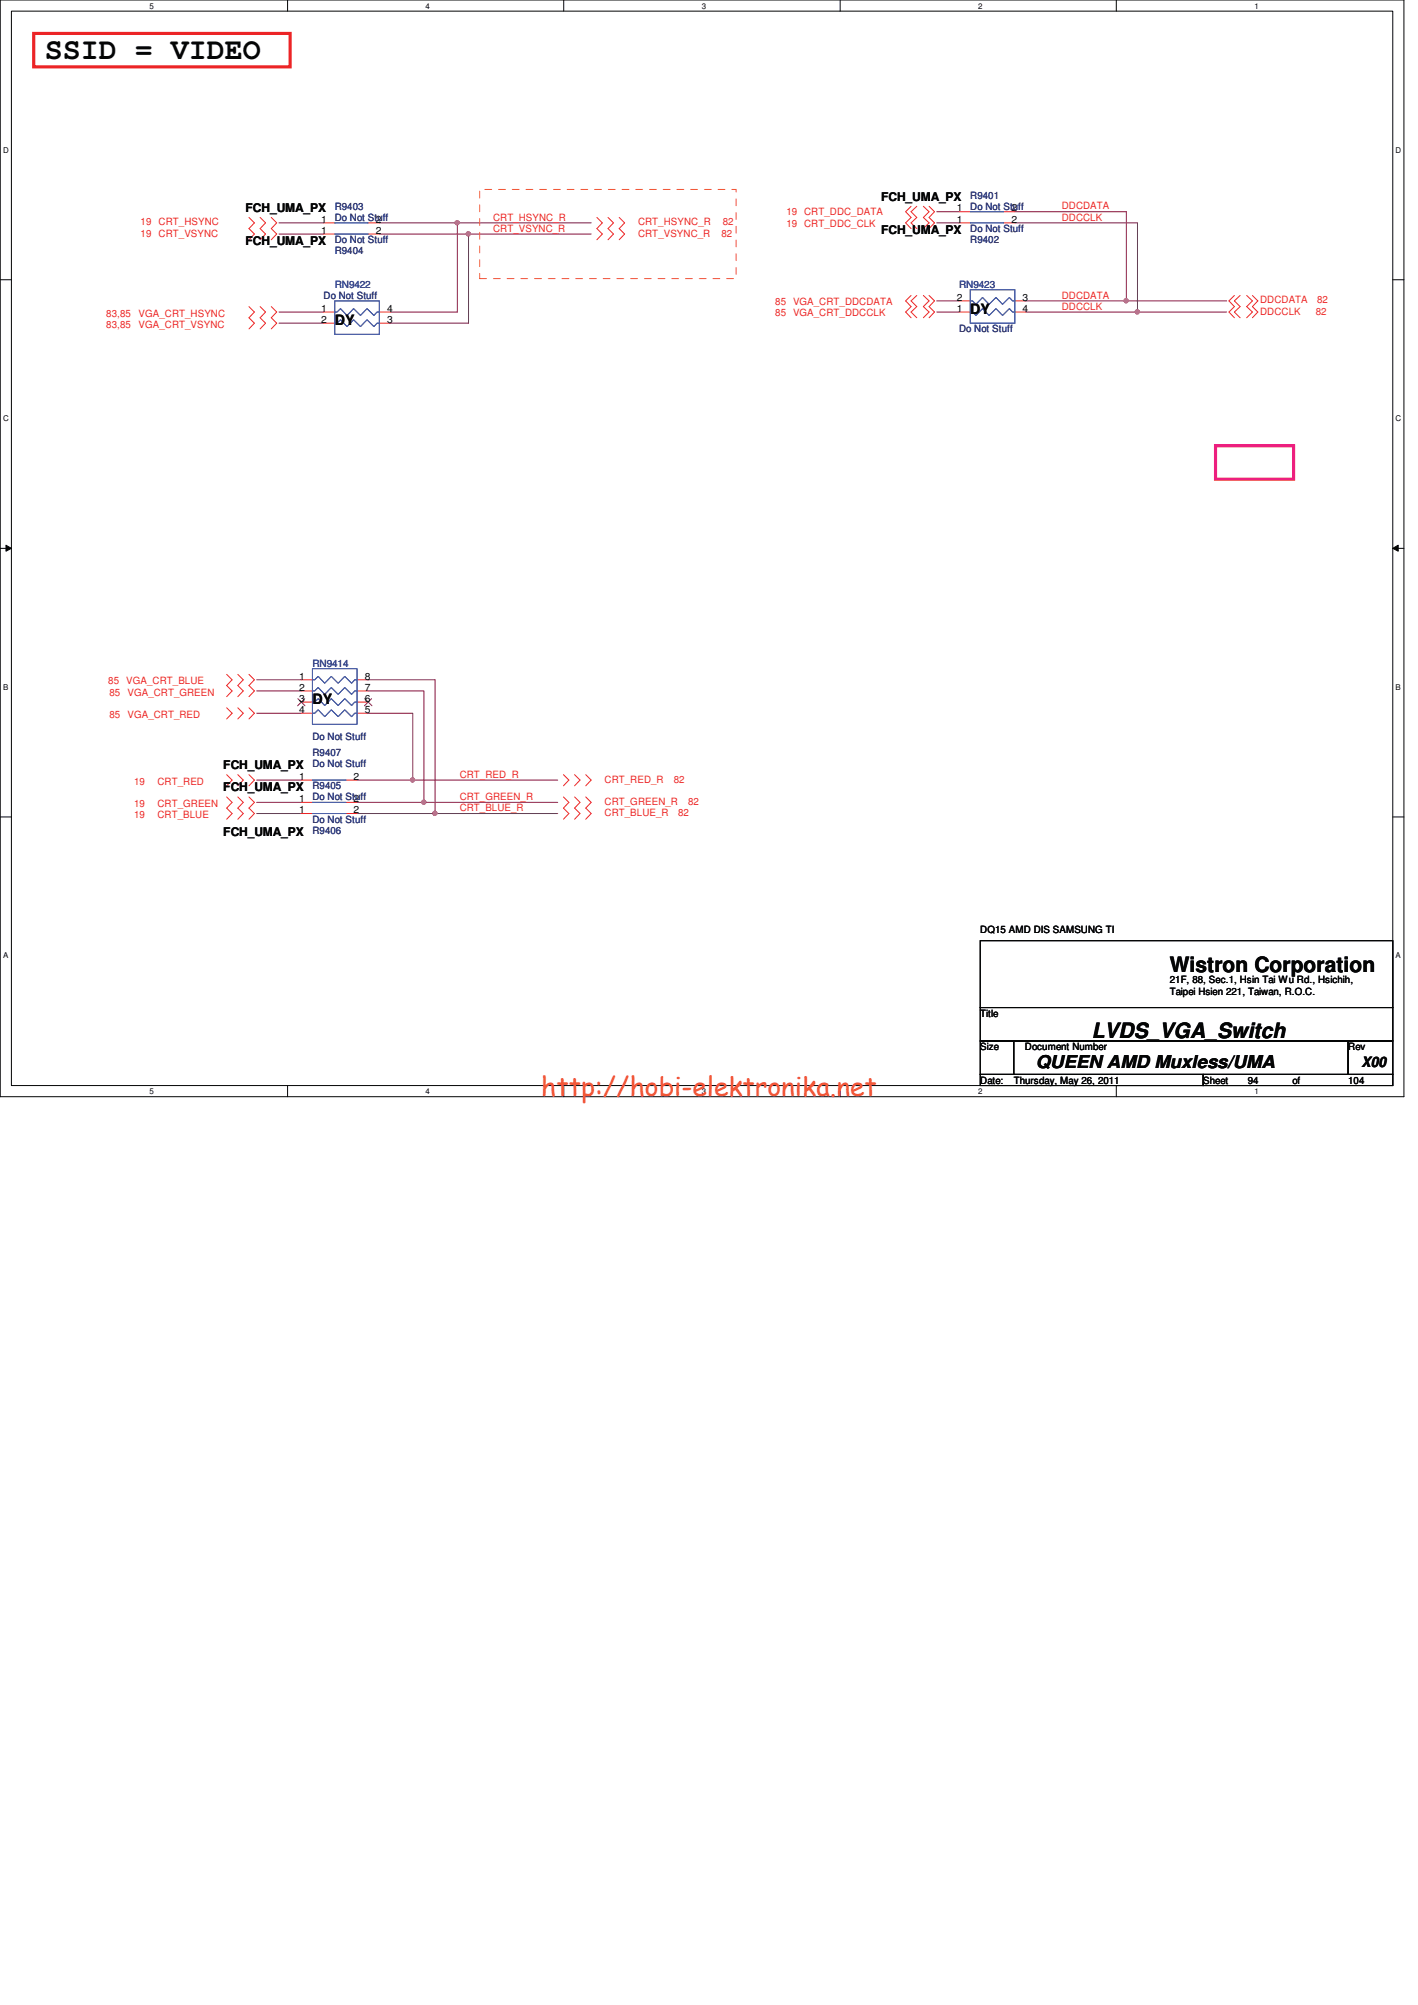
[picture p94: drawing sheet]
<svg xmlns="http://www.w3.org/2000/svg" width="210mm" height="297mm" viewBox="0 0 210 297" stroke-linecap="round" stroke-linejoin="round" font-family="sans-serif">
<defs><g id="words">
<text font-size="4.4" fill="#040505" x="6.6" y="8.7">SSID = VIDEO</text>
<text font-size="3.9" fill="#f15722" x="80.1" y="162.4">http://hobi-elektronika.net</text>
<g font-size="3.1" fill="#040505">
<text x="173.2" y="143.9">Wistron Corporation</text>
<text x="161.7" y="153.8">LVDS_VGA_Switch</text>
</g>
<text font-size="2.6" fill="#040505" x="153.4" y="158.3">QUEEN AMD Muxless/UMA</text>
<g font-size="2.1" fill="#040505">
<text x="143.7" y="46.6">DY</text>
<text x="49.6" y="48.2">DY</text>
<text x="46.3" y="104.4">DY</text>
<text x="201.6" y="158.1">X00</text>
</g>
<g font-size="1.8" fill="#040505">
<text x="130.5" y="29.7">FCH_UMA_PX</text>
<text x="36.4" y="31.4">FCH_UMA_PX</text>
<text x="130.5" y="34.7">FCH_UMA_PX</text>
<text x="36.4" y="36.3">FCH_UMA_PX</text>
<text x="33.1" y="113.9">FCH_UMA_PX</text>
<text x="33.1" y="117.2">FCH_UMA_PX</text>
<text x="33.1" y="123.8">FCH_UMA_PX</text>
</g>
<g font-size="1.5" fill="#2d2d72">
<text x="143.7" y="29.4">R9401</text>
<text x="49.6" y="31.1">R9403</text>
<text x="49.6" y="32.7">Do Not Stuff</text>
<text x="143.7" y="31.1">Do Not Stuff</text>
<text x="143.7" y="34.4">Do Not Stuff</text>
<text x="49.6" y="37.7">R9404</text>
<text x="49.6" y="36">Do Not Stuff</text>
<text x="143.7" y="36">R9402</text>
<text x="47.9" y="44.3">Do Not Stuff</text>
<text x="142" y="49.2">Do Not Stuff</text>
<text x="46.3" y="112">R9407</text>
<text x="46.3" y="113.6">Do Not Stuff</text>
<text x="46.3" y="109.6">Do Not Stuff</text>
<text x="46.3" y="116.9">R9405</text>
<text x="46.3" y="118.6">Do Not Stuff</text>
<text x="46.3" y="123.5">R9406</text>
<text x="46.3" y="121.9">Do Not Stuff</text>
</g>
<g font-size="1.5" fill="#ec2426">
<text x="20.8" y="33.4">19</text>
<text x="20.8" y="35.1">19</text>
<text x="23.5" y="33.4">CRT_HSYNC</text>
<text x="23.5" y="35.1">CRT_VSYNC</text>
<text x="73" y="32.7">CRT_HSYNC_R</text>
<text x="73" y="34.3">CRT_VSYNC_R</text>
<text x="94.5" y="33.4">CRT_HSYNC_R</text>
<text x="94.5" y="35.1">CRT_VSYNC_R</text>
<text x="106.9" y="35.1">82</text>
<text x="107" y="33.4">82</text>
<text x="116.5" y="33.6">19 CRT_DDC_CLK</text>
<text x="116.5" y="31.9">19 CRT_DDC_DATA</text>
<text x="157.2" y="31">DDCDATA</text>
<text x="157.2" y="32.7">DDCCLK</text>
<text x="15.7" y="46.9">83,85</text>
<text x="20.5" y="46.9">VGA_CRT_HSYNC</text>
<text x="114.8" y="45.1">85 VGA_CRT_DDCDATA</text>
<text x="114.8" y="46.8">85 VGA_CRT_DDCCLK</text>
<text x="157.2" y="45.9">DDCCLK</text>
<text x="157.2" y="44.2">DDCDATA</text>
<text x="186.6" y="45">DDCDATA</text>
<text x="186.6" y="46.6">DDCCLK</text>
<text x="194.9" y="46.6">82</text>
<text x="195" y="45">82</text>
<text x="15.7" y="48.6">83,85</text>
<text x="20.5" y="48.6">VGA_CRT_VSYNC</text>
<text x="16" y="101.4">85</text>
<text x="18.7" y="101.4">VGA_CRT_BLUE</text>
<text x="16.2" y="103">85</text>
<text x="16.2" y="106.3">85</text>
<text x="18.9" y="103">VGA_CRT_GREEN</text>
<text x="18.9" y="106.3">VGA_CRT_RED</text>
<text x="19.9" y="116.2">19</text>
<text x="19.9" y="119.5">19</text>
<text x="23.3" y="116.2">CRT_RED</text>
<text x="23.3" y="119.5">CRT_GREEN</text>
<text x="68.1" y="118.5">CRT_GREEN_R</text>
<text x="68.1" y="115.2">CRT_RED_R</text>
<text x="89.5" y="116">CRT_RED_R</text>
<text x="89.5" y="119.3">CRT_GREEN_R</text>
<text x="99.8" y="116">82</text>
<text x="101.9" y="119.3">82</text>
<text x="19.9" y="121.2">19</text>
<text x="23.3" y="121.2">CRT_BLUE</text>
<text x="68.1" y="120.2">CRT_BLUE_R</text>
<text x="89.5" y="120.9">CRT_BLUE_R</text>
<text x="100.4" y="120.9">82</text>
</g>
<g font-size="1.5" fill="#040505">
<text x="47.6" y="33">1</text>
<text x="47.6" y="34.6">1</text>
<text x="55.7" y="33">2</text>
<text x="55.7" y="34.6">2</text>
<text x="141.7" y="31.3">1</text>
<text x="141.7" y="33">1</text>
<text x="149.8" y="31.3">2</text>
<text x="149.8" y="33">2</text>
<text x="47.6" y="46.2">1</text>
<text x="47.6" y="47.8">2</text>
<text x="57.3" y="47.8">3</text>
<text x="57.3" y="46.2">4</text>
<text x="141.7" y="46.2">1</text>
<text x="141.7" y="44.5">2</text>
<text x="151.4" y="44.5">3</text>
<text x="151.4" y="46.2">4</text>
<text x="44.3" y="100.7">1</text>
<text x="54" y="100.7">8</text>
<text x="44.3" y="102.3">2</text>
<text x="44.3" y="104">3</text>
<text x="44.3" y="105.6">4</text>
<text x="54" y="105.6">5</text>
<text x="54" y="104">6</text>
<text x="54" y="102.3">7</text>
<text x="44.3" y="118.8">1</text>
<text x="44.3" y="115.5">1</text>
<text x="52.4" y="118.8">2</text>
<text x="52.4" y="115.5">2</text>
<text x="44.3" y="120.5">1</text>
<text x="52.4" y="120.5">2</text>
<text x="145.2" y="138.2">DQ15 AMD DIS SAMSUNG TI</text>
<text x="173.2" y="145.7">21F, 88, Sec.1, Hsin Tai Wu Rd., Hsichih,</text>
<text x="173.2" y="147.4">Taipei Hsien 221, Taiwan, R.O.C.</text>
<text x="145.2" y="150.6">Title</text>
<text x="145.2" y="155.6">Size</text>
<text x="151.8" y="155.6">Document Number</text>
<text x="199.6" y="155.6">Rev</text>
<text x="145.2" y="160.5">Date:</text>
<text x="150.1" y="160.5">Thursday, May 26, 2011</text>
<text x="178.2" y="160.5">Sheet</text>
<text x="184.8" y="160.5">94</text>
<text x="191.4" y="160.5">of</text>
<text x="199.6" y="160.5">104</text>
</g>
<g font-size="1.5" fill="#2d348a">
<text x="49.6" y="42.6">RN9422</text>
<text x="142" y="42.6">RN9423</text>
<text x="46.3" y="98.8">RN9414</text>
</g>
<g font-size="1.2" fill="#040505">
<text x="22.1" y="1.3">5</text>
<text x="63" y="1.3">4</text>
<text x="103.9" y="1.3">3</text>
<text x="144.9" y="1.3">2</text>
<text x="185.8" y="1.3">1</text>
<text x=".5" y="22.6">D</text>
<text x="206.7" y="22.6">D</text>
<text x=".5" y="62.4">C</text>
<text x="206.7" y="62.4">C</text>
<text x=".5" y="102.2">B</text>
<text x="206.7" y="102.2">B</text>
<text x=".5" y="142">A</text>
<text x="206.7" y="142">A</text>
<text x="22.1" y="162.1">5</text>
<text x="63" y="162.1">4</text>
<text x="103.9" y="162.1">3</text>
<text x="144.9" y="162.1">2</text>
<text x="185.8" y="162.1">1</text>
</g>
</g></defs>
<path d="M0 0h207.9v162.5h-207.9zM1.7 1.7h204.5v159.1h-204.5z" fill="none" stroke="#040505" stroke-width=".15"/>
<g fill="#fff">
<path d="M22.1 .2h.6v1.3h-.6z"/>
<path d="M22.1 161h.6v1.3h-.6z"/>
</g>
<path d="M42.6 0v1.7M42.6 160.8v1.7" fill="none" stroke="#040505" stroke-width=".15"/>
<g fill="#fff">
<path d="M63 .2h.6v1.3h-.6z"/>
<path d="M63 161h.6v1.3h-.6z"/>
</g>
<path d="M83.5 0v1.7M83.5 160.8v1.7" fill="none" stroke="#040505" stroke-width=".15"/>
<g fill="#fff">
<path d="M103.9 .2h.6v1.3h-.6z"/>
<path d="M103.9 161h.6v1.3h-.6z"/>
</g>
<path d="M124.4 0v1.7M124.4 160.8v1.7" fill="none" stroke="#040505" stroke-width=".15"/>
<g fill="#fff">
<path d="M144.9 .2h.6v1.3h-.6z"/>
<path d="M144.9 161h.6v1.3h-.6z"/>
</g>
<path d="M165.3 0v1.7M165.3 160.8v1.7" fill="none" stroke="#040505" stroke-width=".15"/>
<g fill="#fff">
<path d="M185.8 .2h.5v1.3h-.5z"/>
<path d="M185.8 161h.5v1.3h-.5z"/>
<path d="M.5 21.5h.8v1.4h-.8z"/>
<path d="M206.7 21.5h.8v1.4h-.8z"/>
<path d="M.5 61.3h.8v1.4h-.8z"/>
<path d="M206.7 61.3h.8v1.4h-.8z"/>
</g>
<path d="M0 41.4h1.7M206.2 41.4h1.7" fill="none" stroke="#040505" stroke-width=".15"/>
<g fill="#fff">
<path d="M.5 101.1h.7v1.3h-.7z"/>
<path d="M206.7 101.1h.7v1.3h-.7z"/>
</g>
<path d="M0 81.2h1.7M206.2 81.2h1.7" fill="none" stroke="#040505" stroke-width=".15"/>
<path d="M.9 80.8l.8 .4-.8 .5z" fill="#040505"/>
<path d="M.9 80.8l.8 .4-.8 .5z" fill="none" stroke="#040505" stroke-width=".15"/>
<path d="M206.2 81.2l.8-.4v.9z" fill="#040505"/>
<path d="M206.2 81.2l.8-.4v.9z" fill="none" stroke="#040505" stroke-width=".15"/>
<g fill="#fff">
<path d="M.5 140.9h.7v1.3h-.7z"/>
<path d="M206.7 140.9h.7v1.3h-.7z"/>
</g>
<path d="M0 121h1.7M206.2 121h1.7" fill="none" stroke="#040505" stroke-width=".15"/>
<path d="M87.5 33h-19.8v13.2h-9.9M41.3 46.2h6.6M41.3 47.9h6.6M57.8 47.9h11.6M54.5 102.4h8.3v16.5" fill="none" stroke="#7f1542" stroke-width=".15"/>
<circle cx="67.7" cy="33" r=".32" fill="#b8529f"/>
<circle cx="67.7" cy="33" r=".32" fill="none" stroke="#b8529f" stroke-width=".15"/>
<path d="M56.2 34.7h31.3" fill="none" stroke="#7f1542" stroke-width=".15"/>
<circle cx="69.4" cy="34.6" r=".32" fill="#b8529f"/>
<circle cx="69.4" cy="34.6" r=".32" fill="none" stroke="#b8529f" stroke-width=".15"/>
<g fill="none" stroke="#7f1542" stroke-width=".15">
<path d="M41.3 33h6.6M41.3 34.7h6.6M56.2 33h11.5M69.4 34.7v13.2M138.7 33h3.3M138.7 31.4h3.3M150.3 31.4h16.5M150.3 33h18.1M138.7 44.6h3.3M138.7 46.2h3.3M38 115.6h6.6M38 100.7h6.6"/>
<path d="M38 102.4h6.6M52.9 118.9h29.7"/>
</g>
<circle cx="62.8" cy="118.8" r=".32" fill="#b8529f"/>
<circle cx="62.8" cy="118.8" r=".32" fill="none" stroke="#b8529f" stroke-width=".15"/>
<path d="M38 118.9h6.6M38 120.5h6.6M64.4 120.5h18.2" fill="none" stroke="#7f1542" stroke-width=".15"/>
<circle cx="64.4" cy="120.5" r=".32" fill="#b8529f"/>
<circle cx="64.4" cy="120.5" r=".32" fill="none" stroke="#b8529f" stroke-width=".15"/>
<path d="M61.1 115.6h21.5" fill="none" stroke="#7f1542" stroke-width=".15"/>
<circle cx="61.1" cy="115.5" r=".32" fill="#b8529f"/>
<circle cx="61.1" cy="115.5" r=".32" fill="none" stroke="#b8529f" stroke-width=".15"/>
<path d="M166.8 31.4v13.2M151.9 46.2h16.5M151.9 44.6h29.7M38 105.7h6.6M52.9 115.6h8.2M54.5 100.7h9.9v19.8h-11.5" fill="none" stroke="#7f1542" stroke-width=".15"/>
<circle cx="166.8" cy="44.6" r=".32" fill="#b8529f"/>
<circle cx="166.8" cy="44.6" r=".32" fill="none" stroke="#b8529f" stroke-width=".15"/>
<path d="M168.4 33v13.2h13.2M54.5 105.7h6.6v9.9" fill="none" stroke="#7f1542" stroke-width=".15"/>
<circle cx="168.4" cy="46.2" r=".32" fill="#b8529f"/>
<circle cx="168.4" cy="46.2" r=".32" fill="none" stroke="#b8529f" stroke-width=".15"/>
<g fill="none" stroke="#ec2426" stroke-width=".15">
<path d="M36.9 32.2l.8 .8-.8 .9 .8 .8-.8 .8M38.5 32.2l.8 .8-.8 .9 .8 .8-.8 .8M40.2 32.2l.8 .8-.8 .9 .8 .8-.8 .8M47.9 33h1.7M47.9 34.7h1.7M54.5 33h1.7M54.5 34.7h1.7M88.4 32.2l.8 .8-.8 .9 .8 .8-.8 .8M90 32.2l.8 .8-.8 .9 .8 .8-.8 .8M91.7 32.2l.8 .8-.8 .9 .8 .8-.8 .8M134.9 30.6l-.8 .8 .8 .8-.8 .8 .8 .9M135.8 30.6l-.9 .8 .9 .8-.9 .8 .9 .9"/>
<path d="M136.7 30.6l.9 .8-.9 .8 .9 .8-.9 .9M137.6 30.6l.8 .8-.8 .8 .8 .8-.8 .9M142 33h1.7M142 31.4h1.7M148.6 33h1.7M148.6 31.4h1.7M36.9 45.4l.8 .8-.8 .9 .8 .8-.8 .8M38.5 45.4l.8 .8-.8 .9 .8 .8-.8 .8M40.2 45.4l.8 .8-.8 .9 .8 .8-.8 .8M47.9 46.2h1.7M47.9 47.9h1.7M56.2 46.2h1.6"/>
<path d="M56.2 47.9h1.6M134.9 43.8l-.8 .8 .8 .8-.8 .8 .8 .9M135.8 43.8l-.9 .8 .9 .8-.9 .8 .9 .9M136.7 43.8l.9 .8-.9 .8 .9 .8-.9 .9M137.6 43.8l.8 .8-.8 .8 .8 .8-.8 .9M142 46.2h1.7M142 44.6h1.7M150.3 46.2h1.6M150.3 44.6h1.6M182.8 43.8l-.8 .8 .8 .8-.8 .8 .8 .9M183.6 43.8l-.8 .8 .8 .8-.8 .8 .8 .9M184.6 43.8l.9 .8-.9 .8 .9 .8-.9 .9"/>
<path d="M185.5 43.8l.8 .8-.8 .8 .8 .8-.8 .9M33.6 99.9l.8 .8-.8 .9 .8 .8-.8 .8M35.2 99.9l.8 .8-.8 .9 .8 .8-.8 .8M36.9 99.9l.8 .8-.8 .9 .8 .8-.8 .8M33.6 114.8l.8 .8-.8 .8M33.6 118.1l.8 .8-.8 .8 .8 .8-.8 .9M33.6 104.9l.8 .8-.8 .8M35.2 114.8l.8 .8-.8 .8M35.2 118.1l.8 .8-.8 .8 .8 .8-.8 .9M35.2 104.9l.8 .8-.8 .8M36.9 118.1l.8 .8-.8 .8 .8 .8-.8 .9M36.9 114.8l.8 .8-.8 .8"/>
<path d="M36.9 104.9l.8 .8-.8 .8M44.6 118.9h1.7M44.6 115.6h1.7M44.6 100.7h1.7M44.6 102.4h1.7M44.6 104h1.7M44.6 105.7h1.7M51.2 118.9h1.7M51.2 115.6h1.7M52.9 100.7h1.6M52.9 102.4h1.6M52.9 104h1.6"/>
<path d="M52.9 105.7h1.6M83.4 114.8l.8 .8-.8 .8M83.4 118.1l.8 .8-.8 .8 .8 .8-.8 .9M85.1 114.8l.8 .8-.8 .8M85.1 118.1l.8 .8-.8 .8 .8 .8-.8 .9M86.7 118.1l.8 .8-.8 .8 .8 .8-.8 .9M86.7 114.8l.8 .8-.8 .8M44.6 120.5h1.7M51.2 120.5h1.7"/>
</g>
<path d="M145.2 139.4h61v9.9h-61zM145.2 149.3h61v4.9h-61zM145.2 154.2h4.9v5h-4.9zM145.2 159.2h33v1.6h-33zM150.1 154.2h49.5v5h-49.5zM178.2 159.2h28v1.6h-28zM199.6 154.2h6.6v5h-6.6z" fill="none" stroke="#040505" stroke-width=".15"/>
<path d="M5 5h38v4.9h-38z" fill="none" stroke="#ec2426" stroke-width=".47"/>
<path d="M71 28.1h38v13.2h-38z" fill="none" stroke="#f57f20" stroke-width=".15" stroke-dasharray="1 1 1 1 1 1 1 1"/>
<path d="M180 66h11.6v5h-11.6z" fill="none" stroke="#ed1f7f" stroke-width=".47"/>
<g fill="none" stroke="#3a53a4" stroke-width=".15">
<path d="M49.6 33h4.9M49.6 34.7h4.9M143.7 33h4.9M143.7 31.4h4.9M49.6 44.6h6.6v4.9h-6.6zM49.6 46.2h.3l.5-.5 1 1 1-1 1 1 1-1 1 1 .4-.5h.4M49.6 47.9h.3l.5-.5 1 1 1-1 1 1 1-1 1 1 .4-.5h.4M143.7 42.9h6.6v5h-6.6zM143.7 46.2h.3l.5 .5 1-1 1 1 1-1 1 1 1-1 .4 .5h.4M143.7 44.6h.3l.5 .5 1-1 1 1 1-1 1 1 1-1 .4 .5h.4M46.3 99.1h6.6v8.2h-6.6zM46.3 100.7h.3l.5-.5 1 1 1-1 1 1 1-1 1 1 .4-.5h.4"/>
<path d="M46.3 104h.3l.5-.5 1 1 1-1 1 1 1-1 1 1 .4-.5h.4M46.3 118.9h4.9M46.3 115.6h4.9M46.3 102.4h.3l.5-.5 1 1 1-1 1 1 1-1 1 1 .4-.5h.4M46.3 105.7h.3l.5-.5 1 1 1-1 1 1 1-1 1 1 .4-.5h.4M46.3 120.5h4.9"/>
</g>
<path d="M44.1 103.5l1.1 1.1M45.1 103.5l-1 1.1M54 103.5l1.1 1.1M55 103.5l-1 1.1" fill="none" stroke="#7f431c" stroke-width=".15"/>
<circle cx="67.7" cy="33" r=".32" fill="#b8529f"/>
<circle cx="67.7" cy="33" r=".32" fill="none" stroke="#b8529f" stroke-width=".15"/>
<circle cx="69.4" cy="34.6" r=".32" fill="#b8529f"/>
<circle cx="69.4" cy="34.6" r=".32" fill="none" stroke="#b8529f" stroke-width=".15"/>
<circle cx="62.8" cy="118.8" r=".32" fill="#b8529f"/>
<circle cx="62.8" cy="118.8" r=".32" fill="none" stroke="#b8529f" stroke-width=".15"/>
<circle cx="64.4" cy="120.5" r=".32" fill="#b8529f"/>
<circle cx="64.4" cy="120.5" r=".32" fill="none" stroke="#b8529f" stroke-width=".15"/>
<circle cx="61.1" cy="115.5" r=".32" fill="#b8529f"/>
<circle cx="61.1" cy="115.5" r=".32" fill="none" stroke="#b8529f" stroke-width=".15"/>
<circle cx="166.8" cy="44.6" r=".32" fill="#b8529f"/>
<circle cx="166.8" cy="44.6" r=".32" fill="none" stroke="#b8529f" stroke-width=".15"/>
<circle cx="168.4" cy="46.2" r=".32" fill="#b8529f"/>
<circle cx="168.4" cy="46.2" r=".32" fill="none" stroke="#b8529f" stroke-width=".15"/>
<use href="#words"/>
</svg>
